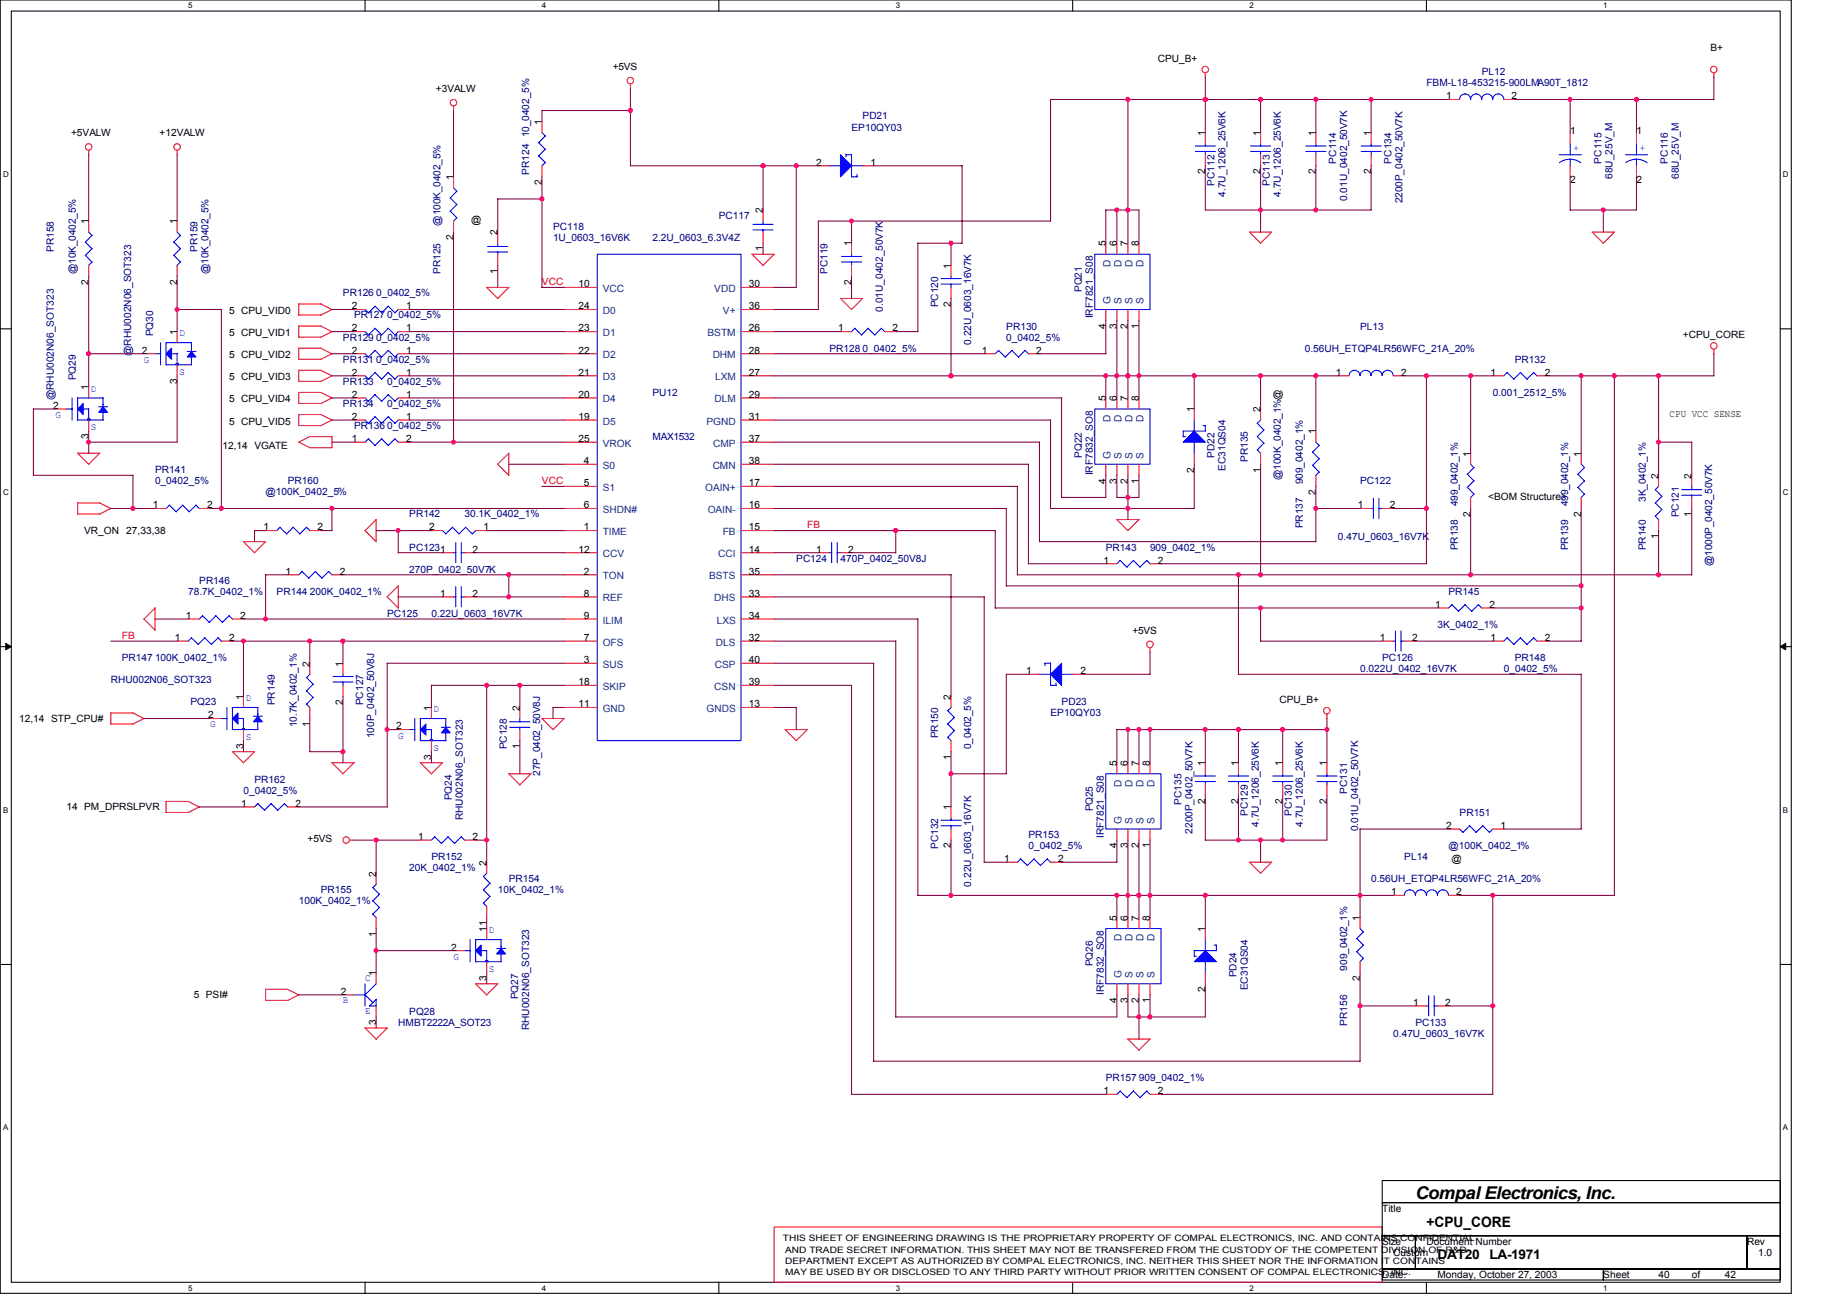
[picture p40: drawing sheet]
<svg xmlns="http://www.w3.org/2000/svg" width="297mm" height="210mm" viewBox="0 0 297 210" stroke-linecap="round" stroke-linejoin="round" font-family="sans-serif">
<defs><g id="words">
<text font-size="2.8" x="227.6" y="192.8">Compal Electronics, Inc.</text>
<text font-size="2.3" x="229.4" y="197.4">+CPU_CORE</text>
<g font-size="2.1">
<text x="231.2" y="202.5">DAT20</text>
<text x="239.6" y="202.5">LA-1971</text>
</g>
<g font-size="1.6">
<text x="98.5" y="11.2">+5VS</text>
<text x="186.2" y="10">CPU_B+</text>
<text x="275.1" y="8.2">B+</text>
<text x="70.1" y="14.8">+3VALW</text>
<text x="232.6" y="16">1</text>
<text x="243.1" y="16">2</text>
<text x="11.4" y="21.9">+5VALW</text>
<text x="25.7" y="21.9">+12VALW</text>
<text x="87.1" y="20.1" transform="rotate(-90 87.1 20.1)">1</text>
<text x="193.8" y="21.9" transform="rotate(-90 193.8 21.9)">1</text>
<text x="202.7" y="21.9" transform="rotate(-90 202.7 21.9)">1</text>
<text x="211.6" y="21.9" transform="rotate(-90 211.6 21.9)">1</text>
<text x="220.5" y="21.9" transform="rotate(-90 220.5 21.9)">1</text>
<text x="252.5" y="21.5">1</text>
<text x="263.2" y="21.5">1</text>
<text x="72.9" y="29" transform="rotate(-90 72.9 29)">1</text>
<text x="87.1" y="29.8" transform="rotate(-90 87.1 29.8)">2</text>
<text x="131.3" y="26.6">2</text>
<text x="140" y="26.6">1</text>
<text x="193.8" y="28" transform="rotate(-90 193.8 28)">2</text>
<text x="202.7" y="28" transform="rotate(-90 202.7 28)">2</text>
<text x="211.6" y="28" transform="rotate(-90 211.6 28)">2</text>
<text x="220.5" y="28" transform="rotate(-90 220.5 28)">2</text>
<text x="252.5" y="29.4">2</text>
<text x="263.2" y="29.4">2</text>
<text x="75.8" y="35.9">@</text>
<text x="122.7" y="34.3" transform="rotate(-90 122.7 34.3)">2</text>
<text x="14.2" y="36.1" transform="rotate(-90 14.2 36.1)">1</text>
<text x="28.5" y="36.1" transform="rotate(-90 28.5 36.1)">1</text>
<text x="72.9" y="38.7" transform="rotate(-90 72.9 38.7)">2</text>
<text x="80" y="37.9" transform="rotate(-90 80 37.9)">2</text>
<text x="122.7" y="40.4" transform="rotate(-90 122.7 40.4)">1</text>
<text x="136.9" y="39.6" transform="rotate(-90 136.9 39.6)">1</text>
<text x="177.8" y="39.6" transform="rotate(-90 177.8 39.6)">5</text>
<text x="179.6" y="39.6" transform="rotate(-90 179.6 39.6)">6</text>
<text x="181.4" y="39.6" transform="rotate(-90 181.4 39.6)">7</text>
<text x="183.2" y="39.6" transform="rotate(-90 183.2 39.6)">8</text>
<text x="14.2" y="45.8" transform="rotate(-90 14.2 45.8)">2</text>
<text x="28.5" y="45.8" transform="rotate(-90 28.5 45.8)">2</text>
<text x="80" y="44" transform="rotate(-90 80 44)">1</text>
<text x="93" y="46.2">10</text>
<text x="120.4" y="46.2">30</text>
<text x="136.9" y="45.8" transform="rotate(-90 136.9 45.8)">2</text>
<text x="152.9" y="43.2" transform="rotate(-90 152.9 43.2)">1</text>
<text x="28.5" y="53.9" transform="rotate(-90 28.5 53.9)">1</text>
<text x="36.8" y="50.5">5 CPU_VID0</text>
<text x="56.6" y="53.3">2</text>
<text x="56.6" y="49.8">2</text>
<text x="65.3" y="53.3">1</text>
<text x="65.3" y="49.8">1</text>
<text x="93" y="53.3">23</text>
<text x="93" y="49.8">24</text>
<text x="120.4" y="53.3">26</text>
<text x="120.4" y="49.8">36</text>
<text x="134.8" y="53.3">1</text>
<text x="143.5" y="53.3">2</text>
<text x="152.9" y="49.3" transform="rotate(-90 152.9 49.3)">2</text>
<text x="177.8" y="52.9" transform="rotate(-90 177.8 52.9)">4</text>
<text x="179.6" y="52.9" transform="rotate(-90 179.6 52.9)">3</text>
<text x="181.4" y="52.9" transform="rotate(-90 181.4 52.9)">2</text>
<text x="183.2" y="52.9" transform="rotate(-90 183.2 52.9)">1</text>
<text x="22.8" y="56.9">2</text>
<text x="36.8" y="54.1">5 CPU_VID1</text>
<text x="36.8" y="57.6">5 CPU_VID2</text>
<text x="56.6" y="56.9">2</text>
<text x="65.3" y="56.9">1</text>
<text x="93" y="56.9">22</text>
<text x="120.4" y="56.9">28</text>
<text x="157.9" y="56.9">1</text>
<text x="166.6" y="56.9">2</text>
<text x="270.7" y="54.4">+CPU_CORE</text>
<text x="8.6" y="65.8">2</text>
<text x="14.2" y="62.8" transform="rotate(-90 14.2 62.8)">1</text>
<text x="28.5" y="61.8" transform="rotate(-90 28.5 61.8)">3</text>
<text x="36.8" y="64.7">5 CPU_VID4</text>
<text x="36.8" y="61.2">5 CPU_VID3</text>
<text x="56.6" y="60.4">2</text>
<text x="56.6" y="64">2</text>
<text x="65.3" y="60.4">1</text>
<text x="65.3" y="64">1</text>
<text x="93" y="64">20</text>
<text x="93" y="60.4">21</text>
<text x="120.4" y="60.4">27</text>
<text x="120.4" y="64">29</text>
<text x="177.8" y="64.5" transform="rotate(-90 177.8 64.5)">5</text>
<text x="179.6" y="64.5" transform="rotate(-90 179.6 64.5)">6</text>
<text x="181.4" y="64.5" transform="rotate(-90 181.4 64.5)">7</text>
<text x="183.2" y="64.5" transform="rotate(-90 183.2 64.5)">8</text>
<text x="214.8" y="60.4">1</text>
<text x="225.3" y="60.4">2</text>
<text x="239.7" y="60.4">1</text>
<text x="248.4" y="60.4">2</text>
<text x="14.2" y="70.7" transform="rotate(-90 14.2 70.7)">3</text>
<text x="36.8" y="68.3">5 CPU_VID5</text>
<text x="56.6" y="71.1">1</text>
<text x="56.6" y="67.5">2</text>
<text x="65.3" y="71.1">2</text>
<text x="65.3" y="67.5">1</text>
<text x="93" y="67.5">19</text>
<text x="93" y="71.1">25</text>
<text x="120.4" y="67.5">31</text>
<text x="120.4" y="71.1">37</text>
<text x="192" y="66.3" transform="rotate(-90 192 66.3)">1</text>
<text x="202.7" y="66.3" transform="rotate(-90 202.7 66.3)">2</text>
<text x="211.6" y="69.9" transform="rotate(-90 211.6 69.9)">1</text>
<text x="268.5" y="67.1">CPU VCC SENSE</text>
<text x="35.8" y="72.2">12,14 VGATE</text>
<text x="93.9" y="74.7">4</text>
<text x="120.4" y="74.7">38</text>
<text x="177.8" y="77.8" transform="rotate(-90 177.8 77.8)">4</text>
<text x="179.6" y="77.8" transform="rotate(-90 179.6 77.8)">3</text>
<text x="181.4" y="77.8" transform="rotate(-90 181.4 77.8)">2</text>
<text x="183.2" y="77.8" transform="rotate(-90 183.2 77.8)">1</text>
<text x="192" y="76" transform="rotate(-90 192 76)">2</text>
<text x="202.7" y="76" transform="rotate(-90 202.7 76)">1</text>
<text x="236.5" y="73.4" transform="rotate(-90 236.5 73.4)">1</text>
<text x="254.3" y="73.4" transform="rotate(-90 254.3 73.4)">1</text>
<text x="266.7" y="77" transform="rotate(-90 266.7 77)">2</text>
<text x="272.1" y="77" transform="rotate(-90 272.1 77)">2</text>
<text x="24.6" y="81.8">1</text>
<text x="33.3" y="81.8">2</text>
<text x="93.9" y="78.2">5</text>
<text x="93.9" y="81.8">6</text>
<text x="120.4" y="81.8">16</text>
<text x="120.4" y="78.2">17</text>
<text x="211.6" y="79.6" transform="rotate(-90 211.6 79.6)">2</text>
<text x="218.4" y="81.8">1</text>
<text x="223.5" y="81.8">2</text>
<text x="236.5" y="83.1" transform="rotate(-90 236.5 83.1)">2</text>
<text x="239.3" y="80.4">&lt;BOM Structure&gt;</text>
<text x="254.3" y="83.1" transform="rotate(-90 254.3 83.1)">2</text>
<text x="272.1" y="83.1" transform="rotate(-90 272.1 83.1)">1</text>
<text x="13.5" y="85.9">VR_ON</text>
<text x="20.3" y="85.9">27,33,38</text>
<text x="42.4" y="85.3">1</text>
<text x="51.1" y="85.3">2</text>
<text x="69" y="85.3">2</text>
<text x="76" y="88.9">2</text>
<text x="77.7" y="85.3">1</text>
<text x="93" y="88.9">12</text>
<text x="93.9" y="85.3">1</text>
<text x="120.4" y="88.9">14</text>
<text x="120.4" y="85.3">15</text>
<text x="131.3" y="88.9">1</text>
<text x="136.4" y="88.9">2</text>
<text x="266.7" y="86.7" transform="rotate(-90 266.7 86.7)">1</text>
<text x="45.9" y="92.4">1</text>
<text x="54.6" y="92.4">2</text>
<text x="70.8" y="96">1</text>
<text x="76" y="96">2</text>
<text x="93.9" y="92.4">2</text>
<text x="93.9" y="96">8</text>
<text x="120.4" y="96">33</text>
<text x="120.4" y="92.4">35</text>
<text x="177.5" y="90.7">1</text>
<text x="186.2" y="90.7">2</text>
<text x="29.9" y="99.5">1</text>
<text x="38.6" y="99.5">2</text>
<text x="93.9" y="99.5">9</text>
<text x="120.4" y="99.5">34</text>
<text x="182.1" y="101.9">+5VS</text>
<text x="230.8" y="97.8">1</text>
<text x="239.5" y="97.8">2</text>
<text x="28.1" y="103.1">1</text>
<text x="36.8" y="103.1">2</text>
<text x="49.8" y="107.2" transform="rotate(-90 49.8 107.2)">2</text>
<text x="55.1" y="107.2" transform="rotate(-90 55.1 107.2)">1</text>
<text x="93.9" y="106.7">3</text>
<text x="93.9" y="103.1">7</text>
<text x="120.4" y="103.1">32</text>
<text x="120.4" y="106.7">40</text>
<text x="221.9" y="103.1">1</text>
<text x="227.1" y="103.1">2</text>
<text x="239.7" y="103.1">1</text>
<text x="248.4" y="103.1">2</text>
<text x="39.1" y="112.5" transform="rotate(-90 39.1 112.5)">1</text>
<text x="55.1" y="113.3" transform="rotate(-90 55.1 113.3)">2</text>
<text x="93" y="113.8">11</text>
<text x="93" y="110.2">18</text>
<text x="120.4" y="113.8">13</text>
<text x="120.4" y="110.2">39</text>
<text x="152.9" y="112.5" transform="rotate(-90 152.9 112.5)">2</text>
<text x="165" y="108.4">1</text>
<text x="173.8" y="108.4">2</text>
<text x="205.8" y="113.1">CPU_B+</text>
<text x="3.1" y="116.1">12,14 STP_CPU#</text>
<text x="33.5" y="115.5">2</text>
<text x="49.8" y="116.9" transform="rotate(-90 49.8 116.9)">1</text>
<text x="63.7" y="117.3">2</text>
<text x="69.4" y="114.3" transform="rotate(-90 69.4 114.3)">1</text>
<text x="83.6" y="114.3" transform="rotate(-90 83.6 114.3)">2</text>
<text x="39.1" y="120.5" transform="rotate(-90 39.1 120.5)">3</text>
<text x="69.4" y="122.2" transform="rotate(-90 69.4 122.2)">3</text>
<text x="83.6" y="120.5" transform="rotate(-90 83.6 120.5)">1</text>
<text x="152.9" y="122.2" transform="rotate(-90 152.9 122.2)">1</text>
<text x="179.6" y="123.2" transform="rotate(-90 179.6 123.2)">5</text>
<text x="181.4" y="123.2" transform="rotate(-90 181.4 123.2)">6</text>
<text x="183.2" y="123.2" transform="rotate(-90 183.2 123.2)">7</text>
<text x="184.9" y="123.2" transform="rotate(-90 184.9 123.2)">8</text>
<text x="193.8" y="123.2" transform="rotate(-90 193.8 123.2)">1</text>
<text x="199.2" y="123.2" transform="rotate(-90 199.2 123.2)">1</text>
<text x="206.3" y="123.2" transform="rotate(-90 206.3 123.2)">1</text>
<text x="213.4" y="123.2" transform="rotate(-90 213.4 123.2)">1</text>
<text x="10.7" y="130.3">14 PM_DPRSLPVR</text>
<text x="38.8" y="129.8">1</text>
<text x="47.5" y="129.8">2</text>
<text x="152.9" y="130.3" transform="rotate(-90 152.9 130.3)">1</text>
<text x="193.8" y="129.3" transform="rotate(-90 193.8 129.3)">2</text>
<text x="199.2" y="129.3" transform="rotate(-90 199.2 129.3)">2</text>
<text x="206.3" y="129.3" transform="rotate(-90 206.3 129.3)">2</text>
<text x="213.4" y="129.3" transform="rotate(-90 213.4 129.3)">2</text>
<text x="49.5" y="135.5">+5VS</text>
<text x="67.2" y="135.1">1</text>
<text x="76" y="135.1">2</text>
<text x="152.9" y="136.5" transform="rotate(-90 152.9 136.5)">2</text>
<text x="179.6" y="136.5" transform="rotate(-90 179.6 136.5)">4</text>
<text x="181.4" y="136.5" transform="rotate(-90 181.4 136.5)">3</text>
<text x="183.2" y="136.5" transform="rotate(-90 183.2 136.5)">2</text>
<text x="184.9" y="136.5" transform="rotate(-90 184.9 136.5)">1</text>
<text x="232.6" y="133.3">2</text>
<text x="241.3" y="133.3">1</text>
<text x="60.5" y="141" transform="rotate(-90 60.5 141)">2</text>
<text x="78.2" y="139.2" transform="rotate(-90 78.2 139.2)">2</text>
<text x="161.5" y="138.7">1</text>
<text x="170.2" y="138.7">2</text>
<text x="223.7" y="144">1</text>
<text x="233.4" y="138.7">@</text>
<text x="234.2" y="144">2</text>
<text x="78.2" y="149.9" transform="rotate(-90 78.2 149.9)">11</text>
<text x="179.6" y="148.1" transform="rotate(-90 179.6 148.1)">5</text>
<text x="181.4" y="148.1" transform="rotate(-90 181.4 148.1)">6</text>
<text x="183.2" y="148.1" transform="rotate(-90 183.2 148.1)">7</text>
<text x="184.9" y="148.1" transform="rotate(-90 184.9 148.1)">8</text>
<text x="193.8" y="149.9" transform="rotate(-90 193.8 149.9)">1</text>
<text x="218.7" y="148.1" transform="rotate(-90 218.7 148.1)">1</text>
<text x="60.5" y="150.7" transform="rotate(-90 60.5 150.7)">1</text>
<text x="72.6" y="152.9">2</text>
<text x="31.2" y="160.6">5 PSI#</text>
<text x="54.8" y="160">2</text>
<text x="60.5" y="157" transform="rotate(-90 60.5 157)">1</text>
<text x="78.2" y="157.8" transform="rotate(-90 78.2 157.8)">3</text>
<text x="179.6" y="161.4" transform="rotate(-90 179.6 161.4)">4</text>
<text x="181.4" y="161.4" transform="rotate(-90 181.4 161.4)">3</text>
<text x="183.2" y="161.4" transform="rotate(-90 183.2 161.4)">2</text>
<text x="184.9" y="161.4" transform="rotate(-90 184.9 161.4)">1</text>
<text x="193.8" y="159.6" transform="rotate(-90 193.8 159.6)">2</text>
<text x="218.7" y="157.8" transform="rotate(-90 218.7 157.8)">2</text>
<text x="227.3" y="161.8">1</text>
<text x="232.4" y="161.8">2</text>
<text x="60.5" y="164.9" transform="rotate(-90 60.5 164.9)">3</text>
<text x="177.5" y="176">1</text>
<text x="186.2" y="176">2</text>
<text x="222.3" y="194.9">Title</text>
<text x="222.3" y="200.2">Size</text>
<text x="224.1" y="202">Custom</text>
<text x="229.4" y="200.2">Document Number</text>
<text x="281" y="200.2">Rev</text>
<text x="282.7" y="202">1.0</text>
<text x="222.3" y="205.5">Date:</text>
<text x="231.2" y="205.5">Monday, October 27, 2003</text>
<text x="257.8" y="205.5">Sheet</text>
<text x="266.7" y="205.5">40</text>
<text x="272.1" y="205.5">of</text>
<text x="277.4" y="205.5">42</text>
</g>
<g font-size="1.6" fill="#000080">
<text x="229.4" y="13.9">FBM-L18-453215-900LMA90T_1812</text>
<text x="238.3" y="12.1">PL12</text>
<text x="136.9" y="21">EP10QY03</text>
<text x="138.7" y="19.2">PD21</text>
<text x="85.1" y="28.1" transform="rotate(-90 85.1 28.1)">PR124 10_0402_5%</text>
<text x="195.3" y="29.9" transform="rotate(-90 195.3 29.9)">PC112</text>
<text x="204.2" y="29.9" transform="rotate(-90 204.2 29.9)">PC113</text>
<text x="214.9" y="26.3" transform="rotate(-90 214.9 26.3)">PC114</text>
<text x="223.8" y="26.3" transform="rotate(-90 223.8 26.3)">PC134</text>
<text x="257.6" y="26.3" transform="rotate(-90 257.6 26.3)">PC115</text>
<text x="259.3" y="28.8" transform="rotate(-90 259.3 28.8)">68U_25V_M</text>
<text x="268.2" y="26.3" transform="rotate(-90 268.2 26.3)">PC116</text>
<text x="270" y="28.8" transform="rotate(-90 270 28.8)">68U_25V_M</text>
<text x="115.6" y="35.2">PC117</text>
<text x="197.1" y="31.6" transform="rotate(-90 197.1 31.6)">4.7U_1206_25V6K</text>
<text x="206" y="31.6" transform="rotate(-90 206 31.6)">4.7U_1206_25V6K</text>
<text x="216.7" y="32.4" transform="rotate(-90 216.7 32.4)">0.01U_0402_50V7K</text>
<text x="225.5" y="32.7" transform="rotate(-90 225.5 32.7)">2200P_0402_50V7K</text>
<text x="8.6" y="40.5" transform="rotate(-90 8.6 40.5)">PR158</text>
<text x="31.7" y="40.5" transform="rotate(-90 31.7 40.5)">PR159</text>
<text x="70.9" y="36.3" transform="rotate(-90 70.9 36.3)">@100K_0402_5%</text>
<text x="88.9" y="37">PC118</text>
<text x="88.9" y="38.8">1U_0603_16V6K</text>
<text x="104.9" y="38.8">2.2U_0603_6.3V4Z</text>
<text x="12.2" y="44.1" transform="rotate(-90 12.2 44.1)">@10K_0402_5%</text>
<text x="33.5" y="44.1" transform="rotate(-90 33.5 44.1)">@10K_0402_5%</text>
<text x="55.2" y="47.7">PR126 0_0402_5%</text>
<text x="70.9" y="44.1" transform="rotate(-90 70.9 44.1)">PR125</text>
<text x="133.1" y="44.1" transform="rotate(-90 133.1 44.1)">PC119</text>
<text x="174" y="46.9" transform="rotate(-90 174 46.9)">PQ21</text>
<text x="56.9" y="51.2">PR127 0_0402_5%</text>
<text x="142" y="50.1" transform="rotate(-90 142 50.1)">0.01U_0402_50V7K</text>
<text x="150.9" y="49.4" transform="rotate(-90 150.9 49.4)">PC120</text>
<text x="161.8" y="53">PR130</text>
<text x="175.8" y="51.2" transform="rotate(-90 175.8 51.2)">IRF7821_S08</text>
<text x="218.7" y="53">PL13</text>
<text x="21.1" y="57.3" transform="rotate(-90 21.1 57.3)">@RHU002N06_SOT323</text>
<text x="24.6" y="54.1" transform="rotate(-90 24.6 54.1)">PQ30</text>
<text x="55.2" y="58.3">PR131 0_0402_5%</text>
<text x="55.2" y="54.8">PR129 0_0402_5%</text>
<text x="133.4" y="56.6">PR128 0_0402_5%</text>
<text x="156.2" y="55.5" transform="rotate(-90 156.2 55.5)">0.22U_0603_16V7K</text>
<text x="161.8" y="54.8">0_0402_5%</text>
<text x="209.8" y="56.6">0.56UH_ETQP4LR56WFC_21A_20%</text>
<text x="243.6" y="58.3">PR132</text>
<text x="8.6" y="64.4" transform="rotate(-90 8.6 64.4)">@RHU002N06_SOT323</text>
<text x="12.2" y="61.2" transform="rotate(-90 12.2 61.2)">PQ29</text>
<text x="55.2" y="61.9">PR133</text>
<text x="55.2" y="65.4">PR134</text>
<text x="62.3" y="61.9">0_0402_5%</text>
<text x="62.3" y="65.4">0_0402_5%</text>
<text x="104.9" y="63.7">PU12</text>
<text x="240.1" y="63.7">0.001_2512_5%</text>
<text x="56.9" y="69">PR136 0_0402_5%</text>
<text x="104.9" y="70.8">MAX1532</text>
<text x="24.9" y="76.1">PR141</text>
<text x="24.9" y="77.9">0_0402_5%</text>
<text x="46.3" y="77.9">PR160</text>
<text x="174" y="73.6" transform="rotate(-90 174 73.6)">PQ22</text>
<text x="175.8" y="76.5" transform="rotate(-90 175.8 76.5)">IRF7832_SO8</text>
<text x="195.3" y="73.6" transform="rotate(-90 195.3 73.6)">PD22</text>
<text x="197.1" y="75.7" transform="rotate(-90 197.1 75.7)">EC31QS04</text>
<text x="200.7" y="74.3" transform="rotate(-90 200.7 74.3)">PR135</text>
<text x="206" y="77.2" transform="rotate(-90 206 77.2)">@100K_0402_1%@</text>
<text x="209.5" y="77.9" transform="rotate(-90 209.5 77.9)">909_0402_1%</text>
<text x="218.7" y="77.9">PC122</text>
<text x="42.7" y="79.7">@100K_0402_5%</text>
<text x="65.8" y="83.2">PR142</text>
<text x="74.7" y="83.2">30.1K_0402_1%</text>
<text x="234.4" y="81.4" transform="rotate(-90 234.4 81.4)">499_0402_1%</text>
<text x="252.2" y="81.4" transform="rotate(-90 252.2 81.4)">499_0402_1%</text>
<text x="264.7" y="80.7" transform="rotate(-90 264.7 80.7)">3K_0402_1%</text>
<text x="270" y="83.2" transform="rotate(-90 270 83.2)">PC121</text>
<text x="65.8" y="88.6">PC1231</text>
<text x="177.8" y="88.6">PR143</text>
<text x="184.9" y="88.6">909_0402_1%</text>
<text x="209.5" y="85" transform="rotate(-90 209.5 85)">PR137</text>
<text x="215.2" y="86.8">0.47U_0603_16V7K</text>
<text x="234.4" y="88.5" transform="rotate(-90 234.4 88.5)">PR138</text>
<text x="252.2" y="88.5" transform="rotate(-90 252.2 88.5)">PR139</text>
<text x="264.7" y="88.5" transform="rotate(-90 264.7 88.5)">PR140</text>
<text x="30.3" y="95.7">78.7K_0402_1%</text>
<text x="32" y="93.9">PR146</text>
<text x="44.5" y="95.7">PR144 200K_0402_1%</text>
<text x="65.8" y="92.1">270P_0402_50V7K</text>
<text x="128.1" y="90.3">PC124</text>
<text x="135.2" y="90.3">470P_0402_50V8J</text>
<text x="233" y="95.7">PR145</text>
<text x="275.3" y="91" transform="rotate(-90 275.3 91)">@1000P_0402_50V7K</text>
<text x="62.3" y="99.2">PC125</text>
<text x="69.4" y="99.2">0.22U_0603_16V7K</text>
<text x="231.2" y="101">3K_0402_1%</text>
<text x="19.6" y="106.3">PR147 100K_0402_1%</text>
<text x="222.3" y="106.3">PC126</text>
<text x="243.6" y="106.3">PR148</text>
<text x="17.8" y="109.9">RHU002N06_SOT323</text>
<text x="30.6" y="113.5">PQ23</text>
<text x="44.2" y="113.4" transform="rotate(-90 44.2 113.4)">PR149</text>
<text x="58.4" y="113.4" transform="rotate(-90 58.4 113.4)">PC127</text>
<text x="170.7" y="113.5">PD23</text>
<text x="218.7" y="108.1">0.022U_0402_16V7K</text>
<text x="241.8" y="108.1">0_0402_5%</text>
<text x="47.7" y="117" transform="rotate(-90 47.7 117)">10.7K_0402_1%</text>
<text x="60.2" y="118.8" transform="rotate(-90 60.2 118.8)">100P_0402_50V8J</text>
<text x="150.9" y="118.8" transform="rotate(-90 150.9 118.8)">PR150</text>
<text x="168.9" y="115.2">EP10QY03</text>
<text x="40.9" y="125.9">PR162</text>
<text x="81.5" y="120.5" transform="rotate(-90 81.5 120.5)">PC128</text>
<text x="86.9" y="124.8" transform="rotate(-90 86.9 124.8)">27P_0402_50V8J</text>
<text x="156.2" y="120.5" transform="rotate(-90 156.2 120.5)">0_0402_5%</text>
<text x="39.2" y="127.7">0_0402_5%</text>
<text x="72.6" y="128.7" transform="rotate(-90 72.6 128.7)">PQ24</text>
<text x="74.4" y="131.9" transform="rotate(-90 74.4 131.9)">RHU002N06_SOT323</text>
<text x="175.8" y="130.5" transform="rotate(-90 175.8 130.5)">PQ25</text>
<text x="190" y="129.4" transform="rotate(-90 190 129.4)">PC135</text>
<text x="200.7" y="131.2" transform="rotate(-90 200.7 131.2)">PC129</text>
<text x="207.8" y="131.2" transform="rotate(-90 207.8 131.2)">PC130</text>
<text x="216.7" y="127.7" transform="rotate(-90 216.7 127.7)">PC131</text>
<text x="234.7" y="131.2">PR151</text>
<text x="150.9" y="136.5" transform="rotate(-90 150.9 136.5)">PC132</text>
<text x="165.4" y="134.8">PR153</text>
<text x="165.4" y="136.6">0_0402_5%</text>
<text x="177.5" y="134.8" transform="rotate(-90 177.5 134.8)">IRF7821_S08</text>
<text x="191.8" y="134.1" transform="rotate(-90 191.8 134.1)">2200P_0402_50V7K</text>
<text x="202.4" y="133" transform="rotate(-90 202.4 133)">4.7U_1206_25V6K</text>
<text x="209.5" y="133" transform="rotate(-90 209.5 133)">4.7U_1206_25V6K</text>
<text x="218.4" y="133.7" transform="rotate(-90 218.4 133.7)">0.01U_0402_50V7K</text>
<text x="233" y="136.6">@100K_0402_1%</text>
<text x="51.6" y="143.7">PR155</text>
<text x="65.8" y="140.1">20K_0402_1%</text>
<text x="69.4" y="138.3">PR152</text>
<text x="80" y="143.7">10K_0402_1%</text>
<text x="81.8" y="141.9">PR154</text>
<text x="156.2" y="142.6" transform="rotate(-90 156.2 142.6)">0.22U_0603_16V7K</text>
<text x="220.5" y="141.9">0.56UH_ETQP4LR56WFC_21A_20%</text>
<text x="225.8" y="138.3">PL14</text>
<text x="48" y="145.5">100K_0402_1%</text>
<text x="175.8" y="155.4" transform="rotate(-90 175.8 155.4)">PQ26</text>
<text x="83.3" y="160.7" transform="rotate(-90 83.3 160.7)">PQ27</text>
<text x="177.5" y="160" transform="rotate(-90 177.5 160)">IRF7832_SO8</text>
<text x="198.9" y="157.2" transform="rotate(-90 198.9 157.2)">PD24</text>
<text x="200.7" y="159.3" transform="rotate(-90 200.7 159.3)">EC31QS04</text>
<text x="216.7" y="156.1" transform="rotate(-90 216.7 156.1)">909_0402_1%</text>
<text x="64" y="165">HMBT2222A_SOT23</text>
<text x="65.8" y="163.2">PQ28</text>
<text x="85.1" y="165.7" transform="rotate(-90 85.1 165.7)">RHU002N06_SOT323</text>
<text x="216.7" y="165" transform="rotate(-90 216.7 165)">PR156</text>
<text x="224.1" y="166.8">0.47U_0603_16V7K</text>
<text x="227.6" y="165">PC133</text>
<text x="177.8" y="173.9">PR157 909_0402_1%</text>
</g>
<g font-size="1.6" fill="#00f">
<text x="253" y="24.2">+</text>
<text x="263.7" y="24.2">+</text>
<text x="23.2" y="58.3">G</text>
<text x="28.8" y="54.1">D</text>
<text x="14.6" y="63">D</text>
<text x="28.8" y="60.3">S</text>
<text x="8.9" y="67.2">G</text>
<text x="14.6" y="69.2">S</text>
<text x="39.5" y="112.8">D</text>
<text x="33.8" y="117">G</text>
<text x="39.5" y="119">S</text>
<text x="64" y="118.8">G</text>
<text x="69.7" y="114.5">D</text>
<text x="69.7" y="120.8">S</text>
<text x="72.9" y="154.3">G</text>
<text x="78.6" y="150.1">D</text>
<text x="55.2" y="161.3">B</text>
<text x="58.7" y="157.7">C</text>
<text x="78.6" y="156.3">S</text>
<text x="58.7" y="163.1">E</text>
</g>
<g font-size="1.6" fill="#f00">
<text x="87.2" y="45.9">VCC</text>
<text x="87.2" y="77.9">VCC</text>
<text x="129.8" y="85">FB</text>
<text x="19.6" y="102.8">FB</text>
</g>
<g font-size="1.6" fill="#004080">
<text x="96.9" y="46.9">VCC</text>
<text x="114.9" y="46.9">VDD</text>
<text x="178.6" y="43" transform="rotate(-90 178.6 43)">D</text>
<text x="180.4" y="43" transform="rotate(-90 180.4 43)">D</text>
<text x="182.1" y="43" transform="rotate(-90 182.1 43)">D</text>
<text x="183.9" y="43" transform="rotate(-90 183.9 43)">D</text>
<text x="96.9" y="50.5">D0</text>
<text x="116.3" y="50.5">V+</text>
<text x="178.6" y="48.9" transform="rotate(-90 178.6 48.9)">G</text>
<text x="180.4" y="48.9" transform="rotate(-90 180.4 48.9)">S</text>
<text x="182.1" y="48.9" transform="rotate(-90 182.1 48.9)">S</text>
<text x="183.9" y="48.9" transform="rotate(-90 183.9 48.9)">S</text>
<text x="96.9" y="57.6">D2</text>
<text x="96.9" y="54.1">D1</text>
<text x="113.8" y="54.1">BSTM</text>
<text x="114.6" y="57.6">DHM</text>
<text x="96.9" y="64.7">D4</text>
<text x="96.9" y="61.2">D3</text>
<text x="114.9" y="64.7">DLM</text>
<text x="115" y="61.2">LXM</text>
<text x="96.9" y="68.3">D5</text>
<text x="96.9" y="71.8">VROK</text>
<text x="113.6" y="68.3">PGND</text>
<text x="114.7" y="71.8">CMP</text>
<text x="178.6" y="67.9" transform="rotate(-90 178.6 67.9)">D</text>
<text x="180.4" y="67.9" transform="rotate(-90 180.4 67.9)">D</text>
<text x="182.1" y="67.9" transform="rotate(-90 182.1 67.9)">D</text>
<text x="183.9" y="67.9" transform="rotate(-90 183.9 67.9)">D</text>
<text x="96.9" y="75.4">S0</text>
<text x="114.6" y="75.4">CMN</text>
<text x="178.6" y="73.8" transform="rotate(-90 178.6 73.8)">G</text>
<text x="180.4" y="73.8" transform="rotate(-90 180.4 73.8)">S</text>
<text x="182.1" y="73.8" transform="rotate(-90 182.1 73.8)">S</text>
<text x="183.9" y="73.8" transform="rotate(-90 183.9 73.8)">S</text>
<text x="96.9" y="79">S1</text>
<text x="96.9" y="82.5">SHDN#</text>
<text x="113.4" y="79">OAIN+</text>
<text x="113.8" y="82.5">OAIN-</text>
<text x="96.9" y="86.1">TIME</text>
<text x="96.9" y="89.6">CCV</text>
<text x="115.5" y="89.6">CCI</text>
<text x="116.2" y="86.1">FB</text>
<text x="96.9" y="93.2">TON</text>
<text x="114" y="93.2">BSTS</text>
<text x="96.9" y="96.7">REF</text>
<text x="96.9" y="100.3">ILIM</text>
<text x="114.9" y="96.7">DHS</text>
<text x="115.3" y="100.3">LXS</text>
<text x="96.9" y="107.4">SUS</text>
<text x="96.9" y="103.8">OFS</text>
<text x="115" y="107.4">CSP</text>
<text x="115.1" y="103.8">DLS</text>
<text x="96.9" y="111">SKIP</text>
<text x="114.9" y="111">CSN</text>
<text x="96.9" y="114.5">GND</text>
<text x="113.6" y="114.5">GNDS</text>
<text x="180.4" y="126.5" transform="rotate(-90 180.4 126.5)">D</text>
<text x="182.1" y="126.5" transform="rotate(-90 182.1 126.5)">D</text>
<text x="183.9" y="126.5" transform="rotate(-90 183.9 126.5)">D</text>
<text x="185.7" y="126.5" transform="rotate(-90 185.7 126.5)">D</text>
<text x="180.4" y="132.5" transform="rotate(-90 180.4 132.5)">G</text>
<text x="182.1" y="132.5" transform="rotate(-90 182.1 132.5)">S</text>
<text x="183.9" y="132.5" transform="rotate(-90 183.9 132.5)">S</text>
<text x="185.7" y="132.5" transform="rotate(-90 185.7 132.5)">S</text>
<text x="180.4" y="151.4" transform="rotate(-90 180.4 151.4)">D</text>
<text x="182.1" y="151.4" transform="rotate(-90 182.1 151.4)">D</text>
<text x="183.9" y="151.4" transform="rotate(-90 183.9 151.4)">D</text>
<text x="185.7" y="151.4" transform="rotate(-90 185.7 151.4)">D</text>
<text x="180.4" y="157.4" transform="rotate(-90 180.4 157.4)">G</text>
<text x="182.1" y="157.4" transform="rotate(-90 182.1 157.4)">S</text>
<text x="183.9" y="157.4" transform="rotate(-90 183.9 157.4)">S</text>
<text x="185.7" y="157.4" transform="rotate(-90 185.7 157.4)">S</text>
</g>
<g font-size="1.4">
<text x="125.9" y="199.7">THIS SHEET OF ENGINEERING DRAWING IS THE PROPRIETARY PROPERTY OF COMPAL ELECTRONICS, INC. AND CONTAINS CONFIDENTIAL</text>
<text x="126.3" y="203.2">DEPARTMENT EXCEPT AS AUTHORIZED BY COMPAL ELECTRONICS, INC. NEITHER THIS SHEET NOR THE INFORMATION IT CONTAINS</text>
<text x="126.3" y="201.5">AND TRADE SECRET INFORMATION. THIS SHEET MAY NOT BE TRANSFERED FROM THE CUSTODY OF THE COMPETENT DIVISION OF R&amp;D</text>
<text x="126.3" y="205">MAY BE USED BY OR DISCLOSED TO ANY THIRD PARTY WITHOUT PRIOR WRITTEN CONSENT OF COMPAL ELECTRONICS, INC.</text>
</g>
<g font-size="1.3">
<text x="30.3" y="1.3">5</text>
<text x="87.2" y="1.3">4</text>
<text x="144.1" y="1.3">3</text>
<text x="201" y="1.3">2</text>
<text x="257.8" y="1.3">1</text>
<text x=".5" y="28.5">D</text>
<text x="286.7" y="28.5">D</text>
<text x=".5" y="79.6">C</text>
<text x="286.7" y="79.6">C</text>
<text x=".5" y="130.7">B</text>
<text x="286.7" y="130.7">B</text>
<text x=".5" y="181.8">A</text>
<text x="286.7" y="181.8">A</text>
<text x="30.3" y="207.6">5</text>
<text x="87.2" y="207.6">4</text>
<text x="144.1" y="207.6">3</text>
<text x="201" y="207.6">2</text>
<text x="257.8" y="207.6">1</text>
</g>
</g></defs>
<path d="M0 0h288.1v208h-288.1zM1.8 1.8h284.5v204.4h-284.5z" fill="none" stroke="#000" stroke-width=".17"/>
<g fill="#fff">
<path d="M30.3 .2h.7v1.4h-.7z"/>
<path d="M30.3 206.4h.7v1.5h-.7z"/>
</g>
<path d="M58.7 0v1.8M58.7 206.2v1.8" fill="none" stroke="#000" stroke-width=".17"/>
<g fill="#fff">
<path d="M87.2 .2h.7v1.4h-.7z"/>
<path d="M87.2 206.4h.7v1.5h-.7z"/>
</g>
<path d="M115.6 0v1.8M115.6 206.2v1.8" fill="none" stroke="#000" stroke-width=".17"/>
<g fill="#fff">
<path d="M144.1 .2h.7v1.4h-.7z"/>
<path d="M144.1 206.4h.7v1.5h-.7z"/>
</g>
<path d="M172.5 0v1.8M172.5 206.2v1.8" fill="none" stroke="#000" stroke-width=".17"/>
<g fill="#fff">
<path d="M201 .2h.7v1.4h-.7z"/>
<path d="M201 206.4h.7v1.5h-.7z"/>
</g>
<path d="M229.4 0v1.8M229.4 206.2v1.8" fill="none" stroke="#000" stroke-width=".17"/>
<g fill="#fff">
<path d="M257.8 .2h.7v1.4h-.7z"/>
<path d="M257.8 206.4h.7v1.5h-.7z"/>
<path d="M.5 27.3h.9v1.4h-.9z"/>
<path d="M286.7 27.3h1v1.4h-1z"/>
<path d="M.5 78.4h.9v1.5h-.9z"/>
<path d="M286.7 78.4h1v1.5h-1z"/>
</g>
<path d="M0 52.9h1.8M286.3 52.9h1.8" fill="none" stroke="#000" stroke-width=".17"/>
<g fill="#fff">
<path d="M.5 129.6h.8v1.4h-.8z"/>
<path d="M286.7 129.6h.9v1.4h-.9z"/>
</g>
<path d="M0 104h1.8M286.3 104h1.8" fill="none" stroke="#000" stroke-width=".17"/>
<path d="M.9 103.5l.9 .5-.9 .5zM286.3 104l.9-.5v1z" fill="#000" stroke="#000" stroke-width=".16"/>
<g fill="#fff">
<path d="M.5 180.7h.8v1.4h-.8z"/>
<path d="M286.7 180.7h.9v1.4h-.9z"/>
</g>
<path d="M0 155.1h1.8M286.3 155.1h1.8M222.3 189.9h64v3.5h-64zM222.3 193.4h64v5.4h-64zM222.3 198.8h5.3v5.3h-5.3zM227.6 198.8h53.4v5.3h-53.4zM281 198.8h5.3v5.3h-5.3zM222.3 204.1h35.5v1.8h-35.5zM257.8 204.1h28.5v1.8h-28.5z" fill="none" stroke="#000" stroke-width=".17"/>
<g fill="none" stroke="#f00" stroke-width=".17">
<path d="M72.9 17.1v.7M87.2 19.6v1.7M101.4 13.5v.7M193.8 11.7v.8M233 16h1.7M241.8 16h1.8M275.6 11.7v.8M14.3 24.2v.7M14.3 35.6v1.7M28.5 24.2v.7M28.5 35.6v1.7M72.9 28.4v1.8"/>
<path d="M72.9 35.6v1.7M80 37.3v1.8M87.2 26.7v1.7M122.7 33.8v1.8M122.7 37.3v1.8M131.6 26.7h1.8M136.9 39.1v1.8M138.7 26.7h1.8M177.8 39.1v1.8M179.6 39.1v1.8M181.4 39.1v1.8M183.2 39.1v1.8"/>
<path d="M193.8 21.3v1.8M193.8 24.9v1.8M200.9 37.3l1.8 1.8 1.8-1.8h-3.5M202.7 21.3v1.8M202.7 24.9v1.8M211.6 21.3v1.8M211.6 24.9v1.8M220.5 21.3v1.8M220.5 24.9v1.8M252.5 21.3v1.8M252.5 26.7v1.7M256 37.3l1.8 1.8 1.8-1.8"/>
<path d="M256.1 37.3h3.5M263.2 21.3v1.8M263.2 26.7v1.7M14.3 42.7v1.7M23.2 56.9h1.7M28.5 42.7v1.7M28.5 53.3v1.8M28.5 58.7v1.8M48 50.7h3.6M48 57.8h3.6M48 52.4v1.8M48 56v1.8"/>
<path d="M48 52.5h3.6M48 56h3.6M51.6 48.9l1.8 .9M51.6 59.6l1.8 .9-1.8 .9-3.6-.1M51.6 52.5l1.8 .9-1.8 .9-3.6-.1M51.6 56l1.8 .9M51.6 48.9h-3.6v1.8M51.6 59.6l-3.6-.1v1.8M53.4 49.8l-1.8 .9M53.4 56.9l-1.8 .9M56.9 53.3h1.8M56.9 56.9h1.8"/>
<path d="M56.9 49.8h1.8M64 53.3h1.8M64 56.9h1.8M64 49.8h1.8M78.2 46.2l1.8 1.8M78.3 46.2h3.5M80 40.9v1.8M81.8 46.2l-1.8 1.8M90.7 46.2h5.4M90.7 53.3h5.4M90.7 56.9h5.4M90.7 49.8h5.4"/>
<path d="M119.2 46.2h5.3M119.2 53.3h5.3M119.2 56.9h5.3M119.2 49.8h5.3M122.7 42.7l-1.8-1.8h3.6l-1.8 1.8M135.1 48l1.8 1.8M135.2 48h3.5M135.2 53.3h1.7M136.9 42.7v1.7M138.7 48l-1.8 1.8M142.3 53.3h1.8M152.9 42.7v1.7"/>
<path d="M152.9 46.2v1.8M158.3 56.9h1.8M165.4 56.9h1.8M177.8 49.8v1.8M179.6 49.8v1.8M181.4 49.8v1.8M183.2 49.8v1.8M275.6 56.2v.7M8.9 65.8h1.8M12.5 72.9l1.8 1.8M12.5 72.9h3.6M14.3 62.2v1.8"/>
<path d="M14.3 67.6v1.7M16 72.9l-1.8 1.8M48 64.9h3.6M48 71.1l1.8 .9h3.6M48 63.1v1.8M48 63.1h3.6M49.8 70.2h3.6v1.8M49.8 70.2l-1.8 .9M51.6 63.1l1.8 .9M51.6 66.7l1.8 .9M51.6 66.7h-3.6v1.8M53.4 64l-1.8 .9"/>
<path d="M53.4 67.6l-1.8 .9h-3.6M56.9 60.5h1.8M56.9 71.1h1.8M56.9 64h1.8M56.9 67.6h1.8M64 60.5h1.8M64 71.1h1.8M64 64h1.8M64 67.6h1.8M81.8 72.9v3.6l-1.8-1.8M81.8 72.9l-1.8 1.8M90.7 60.5h5.4"/>
<path d="M90.7 71.1h5.4M90.7 64h5.4M90.7 67.6h5.4M90.7 74.7h5.4M90.7 78.2h5.4M119.2 60.5h5.3M119.2 71.1h5.3M119.2 64h5.3M119.2 67.6h5.3M119.2 74.7h5.3M119.2 78.2h5.3M177.8 64v1.8"/>
<path d="M177.8 74.7v1.8M179.6 64v1.8M179.6 74.7v1.8M181.4 64v1.8M181.4 74.7v1.8M183.2 64v1.8M183.2 74.7v1.8M192.1 65.8v1.8M192.1 72.9v1.8M202.7 65.8v1.8M202.7 72.9v1.8M211.6 69.3v1.8"/>
<path d="M211.6 76.5v1.7M215.2 60.5h1.8M224.1 60.5h1.7M236.5 72.9v1.8M240.1 60.5h1.7M247.2 60.5h1.8M254.3 72.9v1.8M266.7 76.5v1.7M272.1 76.5v1.7M12.5 82.7h3.5M16 80.9l1.8 .9M16.1 80.9h-3.6v1.8"/>
<path d="M17.8 81.8l-1.8 .9M24.9 97.8v3.6l-1.8-1.9M24.9 81.8h1.8M25 97.8l-1.8 1.8M30.3 99.6h1.7M32 81.8h1.8M37.4 99.6h1.8M39.1 87.1l1.8 1.8M39.2 87.1h3.5M42.7 87.1l-1.8 1.8M42.7 85.3h1.8M46.3 92.5h1.7"/>
<path d="M49.8 85.3h1.8M53.4 92.5h1.8M58.7 85.3l1.8 1.8v-3.5l-1.8 1.7M62.2 96l1.8 1.8M64 94.2v3.6M64.1 94.2l-1.8 1.8M69.4 85.3h1.8M71.2 96h1.7M71.2 88.9h1.7M74.7 96h1.8M74.7 88.9h1.8M76.5 85.3h1.8"/>
<path d="M90.7 99.6h5.4M90.7 96h5.4M90.7 92.5h5.4M90.7 88.9h5.4M90.7 85.3h5.4M90.7 81.8h5.4M119.2 99.6h5.3M119.2 96h5.3M119.2 92.5h5.3M119.2 88.9h5.3M119.2 85.3h5.3M119.2 81.8h5.3"/>
<path d="M131.6 88.9h1.8M135.2 88.9h1.7M177.8 90.7h1.8M181.4 85.3l-1.8-1.7h3.6l-1.8 1.8M185 90.7h1.7M218.7 81.8h1.8M222.3 81.8h1.8M231.2 97.8h1.8M236.5 80v1.8M238.3 97.8h1.8M254.3 80v1.8M266.7 83.6v1.7"/>
<path d="M272.1 80v1.8M23.2 115.6l-1.8 .9M23.2 115.6l-1.8-.9h-3.6v1.8h3.6M28.5 103.1h1.8M33.8 115.6h1.8M35.6 103.1h1.8M39.2 112v1.8M39.2 117.3v1.8M49.8 106.7v1.8M49.8 113.8v1.8M55.2 106.7v1.8M55.2 110.2v1.8"/>
<path d="M64 117.3h1.8M69.4 113.8v1.8M69.4 119.1v1.8M83.6 113.8v1.8M83.6 117.3v1.8M87.1 115.5l1.8 1.9 1.8-1.8M87.2 115.6h3.5M90.7 103.1h5.4M90.7 106.7h5.4M90.7 113.8h5.4M90.7 110.2h5.4M119.2 103.1h5.3"/>
<path d="M119.2 106.7h5.3M119.2 113.8h5.3M119.2 110.2h5.3M126.3 117.3l1.8 1.8M126.3 117.3h3.6M129.8 117.3l-1.8 1.8M152.9 112v1.8M152.9 119.1v1.8M165.4 108.5h1.8M172.5 108.5h1.8M185 104.2v.7M213.4 114.9v.7"/>
<path d="M222.3 103.1h1.8M225.8 103.1h1.8M240.1 103.1h1.7M247.2 103.1h1.8M32 129.8l-1.8 .9M32.1 129.8l-1.8-.9h-3.6v1.8h3.6M37.4 120.9l1.8 1.8M37.4 120.9h3.6M39.2 129.8h1.7M40.9 120.9l-1.8 1.8M46.3 129.8h1.7M53.4 122.7l1.8 1.8"/>
<path d="M53.4 122.7h3.6M56.2 135.1h.8M56.9 122.7l-1.8 1.8M67.6 135.1h1.8M69.4 124.5l-1.8-1.8h3.6l-1.8 1.8M74.7 135.1h1.8M78.3 138.7v1.8M81.8 124.4l1.8 1.9 1.8-1.8h-3.6M152.9 129.8v1.8M152.9 133.3v1.8M161.8 138.7h1.8M168.9 138.7h1.8"/>
<path d="M179.6 122.7v1.8M179.6 133.3v1.8M181.4 122.7v1.8M181.4 133.3v1.8M183.2 122.7v1.8M183.2 133.3v1.8M185 122.7v1.8M185 133.3v1.8M193.8 122.7v1.8M193.8 126.2v1.8M199.2 122.7v1.8M199.2 126.2v1.8"/>
<path d="M201 138.7h3.5l-1.8 1.8zM206.3 122.7v1.8M206.3 126.2v1.8M213.4 122.7v1.8M213.4 126.2v1.8M233 133.3h1.7M240.1 133.3h1.7M42.7 159.1h3.6l1.8 .9M42.7 159.1v1.8h3.6M60.5 140.5v1.7M60.5 147.6v1.8M60.5 156.5v1.7"/>
<path d="M72.9 152.9h1.8M76.5 158.2l1.8 1.8M76.5 158.2h3.6M78.3 145.8v1.8M78.3 149.4v1.7M78.3 154.7v1.8M80 158.2l-1.8 1.8M179.6 147.6v1.8M179.6 158.2v1.8M181.4 147.6v1.8M181.4 158.2v1.8M183.2 147.6v1.8"/>
<path d="M183.2 158.2v1.8M185 147.6v1.8M185 158.2v1.8M193.8 149.4v1.7M193.8 156.5v1.7M218.7 147.6v1.8M218.7 154.7v1.8M224.1 144h1.7M233 144h1.7M48 160l-1.8 .9M55.2 160h1.7M58.7 165.3l1.8 1.8"/>
<path d="M58.7 165.4h3.6l-1.8 1.8M60.5 161.8v1.8M177.8 176h1.8M181.4 167.1l1.8 1.8M181.4 167.1h3.6M185 167.1l-1.8 1.8M185 176h1.7M227.6 161.8h1.8M231.2 161.8h1.8M124.5 197.4h97.8v8.8h-97.8z"/>
<circle cx="72.9" cy="16.5" r=".52"/>
<circle cx="101.4" cy="13" r=".52"/>
<circle cx="193.8" cy="11.2" r=".52"/>
<circle cx="275.6" cy="11.2" r=".52"/>
<circle cx="14.2" cy="23.6" r=".52"/>
<circle cx="28.5" cy="23.6" r=".52"/>
<circle cx="275.6" cy="55.6" r=".52"/>
<circle cx="184.9" cy="103.6" r=".52"/>
<circle cx="213.4" cy="114.3" r=".52"/>
<circle cx="55.7" cy="135.1" r=".52"/>
</g>
<g fill="none" stroke="#00f" stroke-width=".17">
<path d="M234.7 16a.89 .89 0 0 1 .9-.9 .89 .89 0 0 1 .9 .9 .89 .89 0 0 1 .9-.9 .89 .89 0 0 1 .9 .9 .89 .89 0 0 1 .9-.9 .89 .89 0 0 1 .9 .9 .89 .89 0 0 1 .9-.9 .89 .89 0 0 1 .8 .9M13.7 38.9l1.1 1.1M14.3 37.3l.5 .6-1.1 1.1M28.5 37.3l.5 .6-1.1 1.1 1.1 1M72.4 31.8l1.1 1.1M72.4 34l1.1 1.1M72.9 30.2l.6 .6M73.5 30.8l-1.1 1.1M73.5 32.9l-1.1 1.1M73.5 35l-.6 .6M78.4 39.6h3.3M80 39.1v.6"/>
<path d="M86.6 22.9l1.1 1.1M86.6 25.1l1.1 1.1M87.2 21.3l.5 .6M87.7 21.9l-1.1 1.1M87.7 24l-1.1 1.1M87.7 26.1l-.6 .6M121.1 36.1h3.2M121.1 37h3.2M122.7 35.6v.5M122.7 37v.3M133.4 26.7h1.8M136 24.9h.9v3.6l1-.1"/>
<path d="M136.1 24.9v.4M136.9 26.7h1.8M137.8 28.1v.3M192.2 24.4h3.3M192.2 23.5h3.3M193.8 23.1v.4M193.8 24.3v.6M201.1 24.4h3.3M201.1 23.5h3.3M202.7 23.1v.4M202.7 24.3v.6M210 24.4h3.3"/>
<path d="M210 23.5h3.3M211.6 23.1v.4M211.6 24.3v.6M218.9 24.4h3.2M218.9 23.5h3.2M220.5 23.1v.4M220.5 24.3v.6M250.7 24.9h3.6M250.8 26.2l.6-.4 1.1-.2 .7 .1 1 .5M252.5 23.1v1.8M252.5 25.6v1.1M261.4 24.9h3.6"/>
<path d="M261.4 26.2l.7-.4 1.1-.2 .7 .1 1 .5M263.2 23.1v1.8M263.2 25.6v1.1M13.7 41.1l1.1 1.1M14.8 40l-1.1 1.1M14.8 42.1l-.6 .6M24.9 56.9h.9M25.8 55.1v3.6M27.6 56.9h.9v1.8M28 41.1l1 1.1M28.3 58.7v-.2h.4v.2M29 40l-1.1 1.1"/>
<path d="M29 42.1l-.5 .6M30.1 56.5h1.4M30.8 56.5v-1.4h-4.1v3.6M30.8 57.4v1.3h-4.1M58.7 49.8l.5 .5M58.7 56.9l.5 .5M60.3 52.8l1.1 1.1M60.3 56.3l1.1 1.1M60.3 52.8l-1.1 1.1-.5-.6M60.3 56.4l-1.1 1M61.4 50.3l-1.1-1.1-1.1 1.1M62.4 52.8l1.1 1.1"/>
<path d="M62.4 59.9l1.1 1.1M62.4 49.2l1.1 1.1M62.4 56.3l1.1 1.1M62.4 52.8l-1 1.1M62.4 59.9l-1 1.1M62.4 49.3l-1 1M62.4 56.4l-1 1M64 53.3l-.5 .6M64 49.8l-.5 .5M64 56.9l-.5 .5M78.4 40.5h3.3M80 40.5v.4"/>
<path d="M96.1 40.9h23.1v78.2h-23.1zM135.3 42.1h3.3M135.3 41.3h3.3M136.9 40.9v.4M136.9 42.1v.6M137.5 52.8l1.1 1.1M137.5 52.8l-.6 .5M139.6 52.8l-1 1.1M141.7 52.8l.6 .6M141.8 52.8l-1.1 1.1-1.1-1.1M151.3 45.7h3.3M151.3 44.8h3.3"/>
<path d="M152.9 44.4v.4M152.9 45.7v.5M160.6 56.4l1.1 1M160.6 56.3l-.5 .6M162.7 56.4l1.1 1M162.7 56.3l-1 1.1M164.9 56.4l.5 .5M164.9 56.3l-1.1 1.1M176.1 40.9h8.9v8.9h-8.9zM242.4 59.9l1.1 1.1M242.4 59.9l-.6 .6M10.7 65.8h.9"/>
<path d="M11.6 64v3.6M12.5 64h4.1M12.5 64v3.6M12.5 67.6h4.1M13.4 65.8h.9v1.8M14.1 67.6v-.2h.4l-.1 .2M15.9 65.4h1.4M16.6 64v1.4M16.6 66.3v1.3M58.7 60.4l.5 .6 1.1-1.1 1.1 1.1M58.7 64l.5 .5M58.7 67.5l.5 .6 1.1-1.1 1.1 1.1"/>
<path d="M59.2 70.6l1.1 1.1M59.3 70.6l-.6 .5M60.3 63.5l1.1 1M60.3 63.5l-1.1 1.1M61.4 70.6l1.1 1.1M61.4 70.6l-1.1 1M62.4 63.5l1.1 1M62.4 67l1.1 1.1M62.4 63.5l-1 1.1M62.4 67l-1 1.1M63.5 70.6l.6 .5M63.5 70.6l-1.1 1"/>
<path d="M64 60.5l-.5 .5M64 64l-.5 .6M64 67.6l-.5 .5M176.1 65.8h8.9v8.9h-8.9zM192.1 67.5v1.8M192.1 71.1v1.8M193.5 68.5h.3M193.8 68.4v.9M193.9 69.3h-3.6v1l.4-.1M202.2 68.1l1.1 1.1-1.1 1M202.2 72.3l.5 .6M202.2 70.2l1.1 1.1-1.1 1.1"/>
<path d="M202.8 67.5l-.6 .6M211.6 71.1l.6 .6M212.1 71.6l-1 1.1 1.1 1.1M212.1 73.8l-1 1.1 1.1 1M212.1 75.9l-.5 .6M217 60.4a.89 .89 0 0 1 .8-.8 .89 .89 0 0 1 .9 .8 .89 .89 0 0 1 .9-.8 .89 .89 0 0 1 .9 .8 .89 .89 0 0 1 .9-.8 .89 .89 0 0 1 .9 .8 .89 .89 0 0 1 .9-.8 .89 .89 0 0 1 .9 .8M236 76.3l1.1 1.1-1.1 1M236 78.4l1.1 1.1-.6 .5M236.5 74.7l.6 .5-1.1 1.1M247.2 60.5l-.5-.6-1.1 1.1-1.1-1.1-1 1.1M253.8 76.3l1 1.1M253.8 78.4l1 1.1"/>
<path d="M254.3 74.7l.5 .5M254.8 75.2l-1.1 1.1M254.8 77.3l-1.1 1.1M254.8 79.5l-.5 .5M266.2 78.7l1.1 1.1M266.8 78.2l-.6 .6M267.3 79.8l-1.1 1.1 1.1 1.1-1.1 1 .5 .6M270.4 78.8h3.3M270.4 79.7h3.3M272.1 78.2v.6M272.1 79.6v.4M27.2 81.3l1.1 1"/>
<path d="M27.3 81.2l-.6 .6M28.3 82.3l1.1-1.1 1.1 1.1M32.1 81.8l-.6-.6-1.1 1.1M32.6 99l1.1 1.1M32.6 99l-.6 .6M34.7 99l-1 1.1M36.8 99l.6 .6M36.9 99l-1.1 1.1-1.1-1.1M45 84.8l-.5 .5M47.2 84.8l1 1.1M47.2 84.8l-1.1 1.1-1.1-1.1M48.6 91.9l1.1 1.1"/>
<path d="M48.6 91.9l-.6 .6M49.3 84.8l.5 .6M49.3 84.8l-1.1 1.1M50.7 91.9l-1 1.1M52.8 91.9l.6 .6M52.9 91.9l-1.1 1.1-1.1-1.1M72.7 84.8l1.1 1.1 1.1-1.1M72.8 84.8l-1.1 1.1-.6-.6M72.9 96h.4M72.9 88.9h.4M73.3 87.3v3.2M73.3 94.4v3.2"/>
<path d="M74.2 96h.5M74.2 88.9h.5M74.2 87.3v3.2M74.2 94.4v3.2M74.9 84.8l1 1.1 .6-.6M133.4 88.9h.4M133.7 87.3v3.2M134.6 88.9h.6M134.6 87.3v3.2M179.6 90.7l.6-.6 1 1.1M181.2 91.2l1.1-1.1 1.1 1.1M184.4 90.1l.6 .6"/>
<path d="M184.4 90.1l-1.1 1.1M220.5 81.8h.4M220.9 80.2v3.2M221.7 81.8h.6M221.8 80.2v3.2M233.5 97.3l1.1 1M233.5 97.2l-.5 .6M235.6 97.3l1.1 1M235.6 97.2l-1 1.1M238.3 97.8l-.5-.6-1.1 1.1M30.8 102.6l1.1 1.1M30.8 102.6l-.5 .5"/>
<path d="M32.9 102.6l1.1 1.1M33 102.6l-1.1 1.1M35.1 102.6l.5 .5M35.1 102.6l-1.1 1.1M35.6 115.6h.9M36.5 113.8v3.6M37.4 113.8h4.1M37.4 113.8v3.6l4.1-.1M38.2 115.6l1-.1v1.8M39.3 117.2v.2M39.3 117.2h-.3v.1M40.8 115.2h1.4"/>
<path d="M41.5 113.8v1.4M41.5 116.1v1.2M49.3 111.1l1.1 1.1M49.3 109l1.1 1.1M49.8 108.4l-.5 .6M50.4 112.2l-1.1 1 .5 .6M50.4 110l-1.1 1.1M53.5 109.7h3.3M53.5 108.8h3.3M55.2 108.5v.3M55.2 109.7v.5M65.8 117.3h.9"/>
<path d="M66.7 115.6v3.5M68.5 117.3h.9M69.2 118.9v.2M69.2 119h.4v.1M69.4 117.3v1.8M71 117h1.4M71.7 115.6v1.4M71.7 117.9v1.2M71.7 115.6h-4.1v3.5h4.1M82 116.1h3.2M82 117h3.2M83.6 115.6v.5"/>
<path d="M83.6 117v.3M152.4 118.6l.5 .5M152.4 116.4l1.1 1.1M152.4 114.3l1.1 1.1M153 113.8l-.6 .5M153.5 117.5l-1.1 1.1M153.5 115.4l-1.1 1.1M167.1 108.5h1.8M168 106.7h.9v3.5h1M168.1 106.7v.4M169.8 109.9v.3M170.7 108.5h1.8"/>
<path d="M224.1 103.1h.3M224.4 101.5v3.2M225.3 103.1h.5M225.3 101.5v3.2M242.4 102.6l1.1 1.1M242.4 102.6l-.6 .5M244.5 102.6l1.1 1.1M244.5 102.6l-1 1.1M246.7 102.6l.5 .5M246.7 102.6l-1.1 1.1M41.5 129.3l1.1 1M41.5 129.2l-.6 .6"/>
<path d="M43.6 129.3l1.1 1M43.6 129.2l-1.1 1.1M46.3 129.8l-.5-.6-1.1 1.1M69.9 134.6l1.1 1.1M69.9 134.6l-.5 .5M72 134.6l1.1 1.1M72.1 134.6l-1.1 1.1M74.2 134.6l.5 .5M74.2 134.6l-1.1 1.1M151.3 132.8h3.3M151.3 131.9h3.3M152.9 131.6v.4"/>
<path d="M152.9 132.8v.5M163.6 138.7l.6-.6 1 1.1M165.2 139.2l1.1-1.1 1.1 1.1M169 138.7l-.6-.6-1.1 1.1M177.8 124.5h8.9v8.8h-8.9zM192.2 125.7h3.3M192.2 124.8h3.3M193.8 124.5v.3M193.8 125.7v.5M197.6 125.7h3.2M197.6 124.8h3.2M199.2 124.5v.3"/>
<path d="M199.2 125.7v.5M204.7 125.7h3.2M204.7 124.8h3.2M206.3 124.5v.3M206.3 125.7v.5M211.8 125.7h3.2M211.8 124.8h3.2M213.4 124.5v.3M213.4 125.7v.5M234.7 133.3l.6 .6M236.3 132.8l1.1 1.1M236.3 132.8l-1.1 1.1"/>
<path d="M238.4 132.8l1.1 1.1M238.5 132.8l-1.1 1.1M240.1 133.3l-.6 .6M58.7 158.2v3.6M59.9 142.7l1.1 1.1M60.5 158.2l-1.8 1.8M60.5 142.2l-.5 .6M61 143.8l-1.1 1.1 1.1 1-1.1 1.1 .6 .6M74.7 152.9h.9M75.6 151.1v3.6M76.5 151.1h4.1M76.5 151.1v3.6"/>
<path d="M76.5 154.7h4.1M77.4 152.9h.9v1.8M77.7 145.2l.6 .6M77.7 143.1l1.1 1.1-1.1 1.1M77.7 141l1.1 1.1M78.3 140.4l-.6 .6M78.4 154.5v.2M78.5 154.5h-.4v.2M78.8 142l-1.1 1.1M79.9 152.5h1.4M80.6 151.1v1.4M80.6 153.4v1.3"/>
<path d="M177.8 149.4h8.9v8.8h-8.9zM192.1 153.8h.3M193.8 151.1v1.8M193.8 154.7v1.8M195.2 152h.4v.9M195.6 152.9h-3.5v.9M218.2 153.1l1.1 1.1M218.7 149.4l.6 .5-1.1 1.1 1.1 1M219.3 152l-1.1 1.1M219.3 154.2l-.6 .5M225.8 144a.89 .89 0 0 1 .9-.9 .89 .89 0 0 1 .9 .9 .89 .89 0 0 1 .9-.9 .89 .89 0 0 1 .9 .9 .89 .89 0 0 1 .9-.9 .89 .89 0 0 1 .9 .9 .89 .89 0 0 1 .9-.9 .89 .89 0 0 1 .9 .9M56.9 160h1.8l1.3 1.3"/>
<path d="M60 161.2l-.6 .6h1.1M60.5 160.7v1.1M60.5 160.7l-.5 .6M180.1 175.5l1.1 1.1M180.2 175.5l-.6 .5M182.3 175.5l1.1 1.1M182.3 175.5l-1.1 1.1M184.4 175.5l.6 .5M184.4 175.5l-1.1 1.1M229.4 161.8h.4M229.8 160.2v3.2M230.6 161.8h.6"/>
<path d="M230.6 160.2v3.2"/>
</g>
<g fill="#00f" stroke="#00f" stroke-width=".17">
<path d="M26.7 56.9l.9-.9v1.8z" fill-rule="evenodd"/>
<path d="M30.8 56.5l.7 .9h-1.4z" fill-rule="evenodd"/>
<path d="M170.7 106.7v3.5l-1.8-1.7z" fill-rule="evenodd"/>
<path d="M38.3 114.7v1.8l-.9-.9z" fill-rule="evenodd"/>
<path d="M41.5 115.2l.7 .9h-1.4z" fill-rule="evenodd"/>
<path d="M76.5 152.9l.9-.9v1.8z" fill-rule="evenodd"/>
<path d="M80.6 152.5l.7 .9h-1.4z" fill-rule="evenodd"/>
<path d="M192.1 154.7l1.7-1.8 1.8 1.8z" fill-rule="evenodd"/>
<path d="M68.5 116.5v1.7l-.9-.9z" fill-rule="evenodd"/>
<path d="M71.7 117l.7 .9h-1.4z" fill-rule="evenodd"/>
<path d="M192.1 69.3l1.7 1.8h-3.5z" fill-rule="evenodd"/>
<path d="M12.5 65.8l.9-.9v1.8z" fill-rule="evenodd"/>
<path d="M16.6 65.4l.7 .9h-1.4z" fill-rule="evenodd"/>
<path d="M135.2 24.9l1.7 1.8-1.7 1.7z" fill-rule="evenodd"/>
</g>
<g fill="none" stroke="#800040" stroke-width=".17">
<path d="M72.9 17.8v10.7M87.1 17.8h14.3M87.2 17.8v1.8M101.4 14.2v12.5M168.9 16h64.1M168.9 16v19.6M181.4 16v23.1M193.8 12.4v8.9M202.7 16v5.3M211.6 16v5.3M220.5 16v5.3M252.5 16v5.3"/>
<path d="M263.2 16v5.3M275.6 12.4v3.6h-32M14.3 24.9v10.7M28.5 24.9v10.7M72.9 37.3v33.8M80 32h7.2M80 32v5.3M87.2 28.4v17.8M101.4 26.7h30.2M122.7 26.6v7.2M122.7 39.1v1.8M128.1 26.6v19.6h-3.6"/>
<path d="M136.9 35.6v3.5M140.5 26.7h14.2M147.6 39.1v14.2M152.9 39.1v3.6M154.7 26.6v12.5h-7.1M169 35.6l-37.4-.1v14.3M177.8 39.1v-5.3h5.4v5.3M179.6 33.8v5.3M193.8 26.6v7.2h26.7v-7.2M202.7 26.6v10.7M211.6 26.6v7.2M252.5 28.4v5.4"/>
<path d="M257.8 33.8v3.5M263.2 28.4v5.4h-10.7M14.2 56.9h9M14.3 44.4v17.8M28.5 49.8h7.1M28.5 44.4v8.9M35.6 49.8v32M53.4 49.8h3.5M53.4 53.3h3.5M53.4 56.9h3.5M65.8 49.8h24.9M65.8 53.3h24.9"/>
<path d="M65.8 56.9h24.9M80 42.7v3.5M87.1 46.2h3.6M124.5 49.8h7.1M124.5 53.3h10.7M124.5 56.9h33.8M136.9 44.4v3.6M144.1 53.3h3.5M152.9 48v12.5M167.2 56.9h10.7M177.8 51.5v5.4M179.6 51.5v12.5"/>
<path d="M181.4 51.5v12.5M183.2 51.5v12.5M275.6 56.9v3.6h-26.7M5.4 65.8h3.5M5.4 65.8v10.7h16M14.3 69.3v3.6M21.4 76.4v5.4M28.5 60.5v10.6h-14.2M53.4 60.5h3.5M53.4 64h3.5M53.4 67.6h3.5M53.4 71.1h3.5"/>
<path d="M65.8 60.5h24.9M65.8 64h24.9M65.8 67.6h24.9M65.8 71.1h24.9M81.8 74.7h8.9M87.1 78.2h3.6M124.5 60.5h90.7M124.5 64h46.2M124.5 67.6h44.5M124.5 71.1h42.7M124.5 74.7h40.9v16M124.5 78.2h39.1"/>
<path d="M163.6 78.2v14.3h108.5v-10.7M167.2 71.1v16M168.9 67.5v14.3h23.2M170.7 64v16h7.1v-3.6M177.8 60.4v3.6M179.6 76.4v3.6h3.6v-3.6M181.4 76.4v7.2M192.1 60.5v5.3M192.1 74.7v7.1M202.7 60.5v5.3M202.7 74.7v17.8M211.6 60.4v8.9"/>
<path d="M211.6 78.2v8.9h-44.5M225.8 60.5h14.3M229.4 60.4v30.3h-42.7M236.5 60.4v12.5M254.3 60.4v12.5M259.6 60.4v83.6h-24.9M266.7 71.1h5.4M266.7 60.4v16.1M272.1 71.1v5.4M17.8 81.8h7.1M24.9 99.6h5.4M33.8 81.8h56.9"/>
<path d="M39.2 99.6h51.5M40.9 85.3h1.8M40.9 85.3v1.8M46.3 92.5h-3.6v7.1M53.4 81.8v3.5h-1.8M55.2 92.5h35.5M60.5 85.3h8.9M64 88.9h7.2M64 96h7.2M64 85.3v3.6M76.5 88.9h14.2M76.5 96h14.2"/>
<path d="M78.3 85.3h12.4M81.8 92.4v3.6M124.5 81.8h37.4M124.5 92.5h28.5M124.5 88.9h7.1M124.5 85.3h35.6M124.5 96h33.8v42.7M124.5 99.6h23.1M136.9 88.9h7.2M144.1 85.3v3.6M147.6 99.6v44.4M152.9 92.4v19.6"/>
<path d="M160 97.8h71.2M160.1 85.3v12.5M161.8 81.8v12.5l92.5-.1M165.4 90.7h12.4M199.2 92.4v16.1M202.7 97.8v5.3h19.6M211.6 81.8h7.2M224 81.8h5.4M236.5 81.8v10.7M240 97.8h14.3M254.3 81.8v21.3h-5.3M266.7 85.3v7.2"/>
<path d="M17.8 103.1h10.7M23.1 115.6h10.7M37.4 103.1h53.3M39.2 103.1v8.9M39.2 119.1v1.8M49.8 103.1v3.6M49.8 115.5v5.4h5.4M55.2 103.1v3.6M55.2 112v10.7M62.2 106.7h28.5M62.3 117.3h1.8M62.3 106.7v23.1h-14.3"/>
<path d="M69.4 110.2h21.3M69.4 110.2v3.6M78.3 110.2v28.5M83.6 110.2v3.6M83.6 119.1v5.4M90.7 113.8h-1.8v1.8M124.5 103.1h19.6M124.5 106.7h16v64M124.5 110.2h12.5M124.5 113.8h3.6M128.1 113.8v3.5M136.9 110.2v65.8"/>
<path d="M144.1 103.1v60.5M161.8 108.4v16.1h-8.9M161.8 108.5h3.6M174.3 108.5h10.7M179.6 117.3v5.4M179.6 117.3h33.8M181.4 117.3v5.4M183.2 117.3v5.4M185 104.9v3.6M185 117.3v5.4M193.8 117.3v5.4M199.2 108.5h55.1"/>
<path d="M199.2 117.3v5.4M206.3 117.3v5.4M213.4 115.6v7.1M227.6 103.1h12.5M254.3 108.4v24.9h-12.5M32 129.8h7.2M56.9 135.1h10.7M60.5 135.1v5.4M69.4 120.9v1.8M76.5 135.1h1.8M152.9 120.9v8.9M152.9 135.1v8.9"/>
<path d="M158.3 138.7h3.5M179.6 135.1v3.6h-8.9M181.4 135.1v12.5M183.2 135.1v12.5M185 135.1v12.5M199.2 128v7.1M202.7 135.1v3.6M206.3 128v7.1M213.4 128v7.1h-19.6v-7.1M218.7 133.3h14.3M218.7 133.3v14.3M60.5 152.9h12.4"/>
<path d="M60.5 149.3v7.2M78.3 147.6v1.8M78.3 156.4v1.8M147.6 144h76.5M179.6 144v3.6M179.6 160v3.6h-35.6M181.4 160v3.6M183.2 160v7.1M185 160v3.6M193.8 144v5.4M193.8 158.2v5.4h-12.4M218.7 156.4v14.3h-78.2"/>
<path d="M240.1 144v32M48 160h7.2M60.5 163.6v1.8M136.9 176h41M186.7 176h53.4M218.7 161.8h8.9M232.9 161.8h7.2"/>
</g>
<g fill="#f0f" stroke="#f0f" stroke-width=".17">
<circle cx="87.1" cy="32" r=".35"/>
<circle cx="101.4" cy="17.8" r=".35"/>
<circle cx="181.4" cy="33.8" r=".35"/>
<circle cx="181.4" cy="60.4" r=".35"/>
<circle cx="136.9" cy="35.5" r=".35"/>
<circle cx="122.7" cy="26.7" r=".35"/>
<circle cx="152.9" cy="60.4" r=".35"/>
<circle cx="152.9" cy="39.1" r=".35"/>
<circle cx="236.5" cy="60.4" r=".35"/>
<circle cx="263.2" cy="16" r=".35"/>
<circle cx="184.9" cy="144" r=".35"/>
<circle cx="193.8" cy="16" r=".35"/>
<circle cx="181.4" cy="16" r=".35"/>
<circle cx="181.4" cy="80" r=".35"/>
<circle cx="183.2" cy="144" r=".35"/>
<circle cx="181.4" cy="144" r=".35"/>
<circle cx="211.6" cy="16" r=".35"/>
<circle cx="202.7" cy="16" r=".35"/>
<circle cx="179.6" cy="33.8" r=".35"/>
<circle cx="213.4" cy="117.3" r=".35"/>
<circle cx="206.3" cy="117.3" r=".35"/>
<circle cx="220.5" cy="16" r=".35"/>
<circle cx="206.3" cy="135.1" r=".35"/>
<circle cx="218.7" cy="144" r=".35"/>
<circle cx="259.6" cy="60.4" r=".35"/>
<circle cx="211.6" cy="81.8" r=".35"/>
<circle cx="229.4" cy="81.8" r=".35"/>
<circle cx="229.4" cy="60.4" r=".35"/>
<circle cx="199.2" cy="117.3" r=".35"/>
<circle cx="236.5" cy="92.4" r=".35"/>
<circle cx="202.7" cy="92.4" r=".35"/>
<circle cx="254.3" cy="94.2" r=".35"/>
<circle cx="254.3" cy="97.8" r=".35"/>
<circle cx="144" cy="85.3" r=".35"/>
<circle cx="202.7" cy="97.8" r=".35"/>
<circle cx="184.9" cy="117.3" r=".35"/>
<circle cx="181.4" cy="117.3" r=".35"/>
<circle cx="183.2" cy="117.3" r=".35"/>
<circle cx="199.2" cy="92.4" r=".35"/>
<circle cx="202.7" cy="135.1" r=".35"/>
<circle cx="193.8" cy="144" r=".35"/>
<circle cx="179.6" cy="144" r=".35"/>
<circle cx="152.9" cy="144" r=".35"/>
<circle cx="152.9" cy="124.4" r=".35"/>
<circle cx="218.7" cy="161.8" r=".35"/>
<circle cx="240.1" cy="144" r=".35"/>
<circle cx="240.1" cy="161.8" r=".35"/>
<circle cx="81.8" cy="96" r=".35"/>
<circle cx="64" cy="85.3" r=".35"/>
<circle cx="81.8" cy="92.4" r=".35"/>
<circle cx="49.8" cy="103.1" r=".35"/>
<circle cx="55.1" cy="103.1" r=".35"/>
<circle cx="72.9" cy="71.1" r=".35"/>
<circle cx="42.7" cy="99.6" r=".35"/>
<circle cx="53.4" cy="81.8" r=".35"/>
<circle cx="266.7" cy="92.4" r=".35"/>
<circle cx="254.3" cy="60.4" r=".35"/>
<circle cx="266.7" cy="60.4" r=".35"/>
<circle cx="78.3" cy="135.1" r=".35"/>
<circle cx="39.1" cy="103.1" r=".35"/>
<circle cx="60.5" cy="152.9" r=".35"/>
<circle cx="266.7" cy="71.1" r=".35"/>
<circle cx="252.5" cy="16" r=".35"/>
<circle cx="83.6" cy="110.2" r=".35"/>
<circle cx="78.3" cy="110.2" r=".35"/>
<circle cx="62.3" cy="117.3" r=".35"/>
<circle cx="128" cy="26.7" r=".35"/>
<circle cx="60.5" cy="135.1" r=".35"/>
<circle cx="21.4" cy="81.8" r=".35"/>
<circle cx="14.3" cy="56.9" r=".35"/>
<circle cx="28.5" cy="49.8" r=".35"/>
<circle cx="35.6" cy="81.8" r=".35"/>
<circle cx="202.7" cy="60.4" r=".35"/>
<circle cx="257.8" cy="33.8" r=".35"/>
<circle cx="181.4" cy="81.8" r=".35"/>
<circle cx="211.6" cy="60.4" r=".35"/>
<circle cx="202.7" cy="33.8" r=".35"/>
<circle cx="179.6" cy="60.4" r=".35"/>
<circle cx="184.9" cy="163.6" r=".35"/>
<circle cx="14.3" cy="71.1" r=".35"/>
<circle cx="199.2" cy="135.1" r=".35"/>
<circle cx="55.1" cy="120.9" r=".35"/>
<circle cx="183.2" cy="163.6" r=".35"/>
<circle cx="183.2" cy="60.4" r=".35"/>
<circle cx="177.8" cy="60.4" r=".35"/>
<circle cx="192.1" cy="60.4" r=".35"/>
<circle cx="211.6" cy="33.8" r=".35"/>
<circle cx="193.8" cy="117.3" r=".35"/>
</g>
<use href="#words"/>
</svg>
